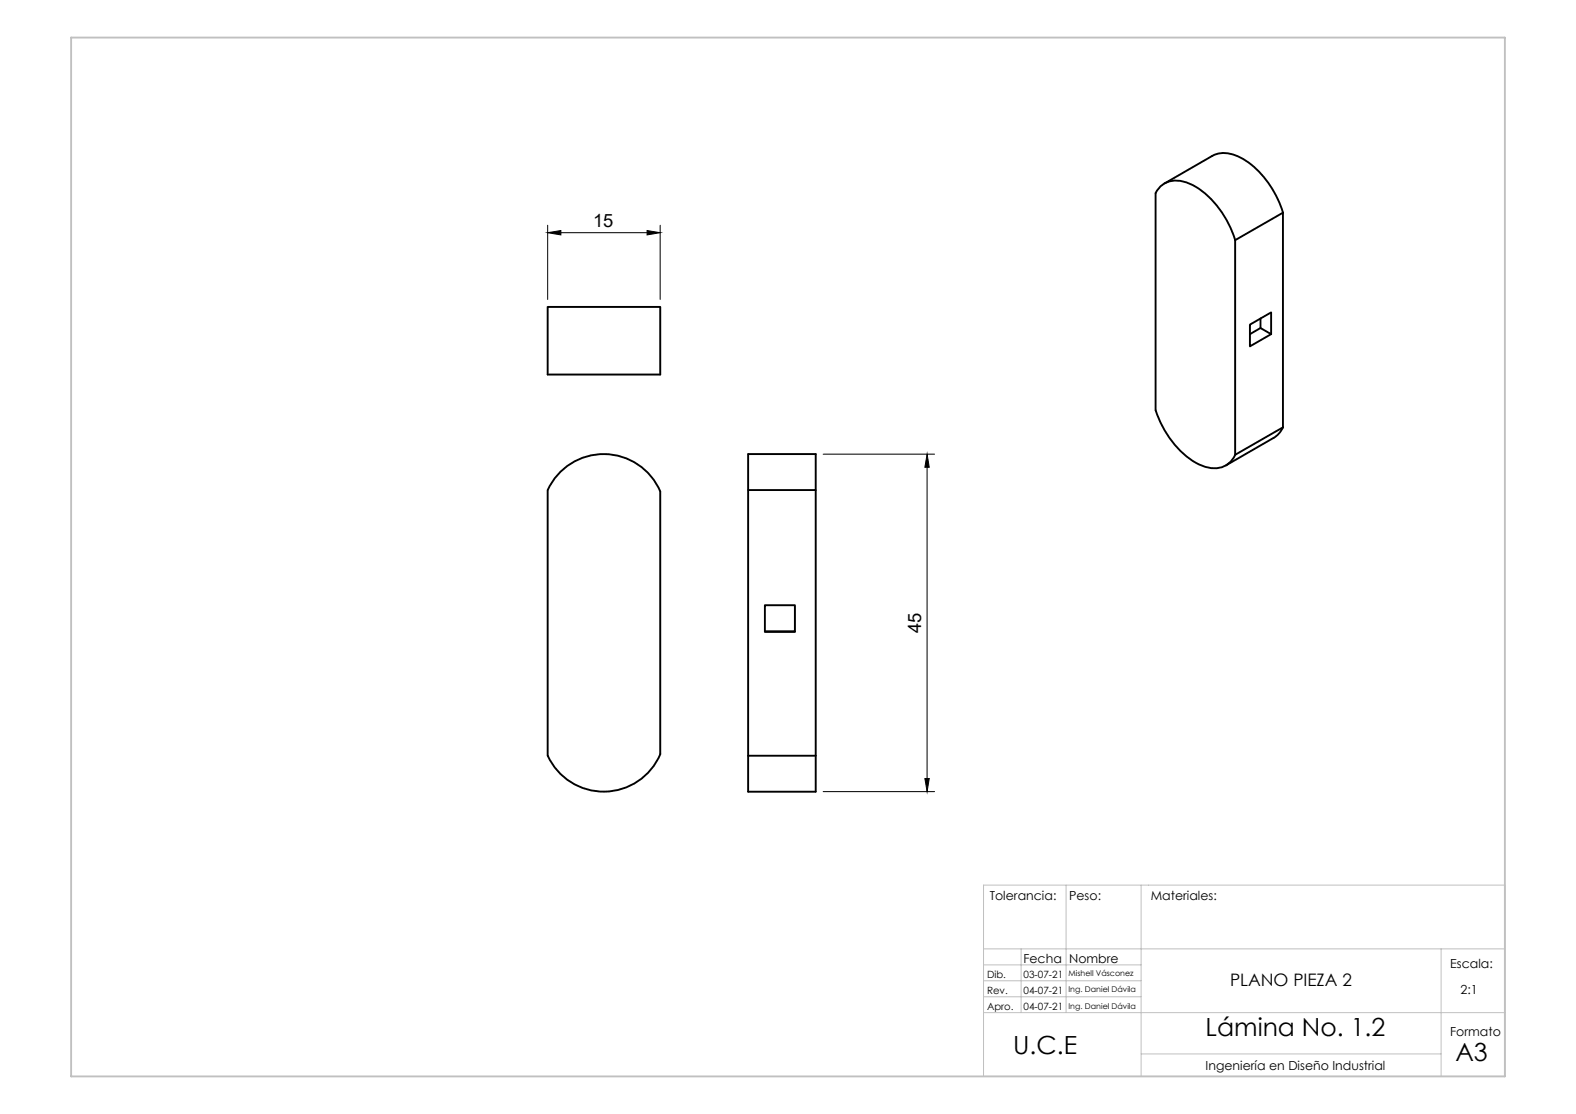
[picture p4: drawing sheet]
<svg xmlns="http://www.w3.org/2000/svg" width="420mm" height="297mm" viewBox="0 0 420 297" stroke-linecap="round" stroke-linejoin="round" font-family="sans-serif">
<defs><g id="words">
<g font-size="6.7">
<text x="270.1" y="281">U.C.E</text>
<text x="321.4" y="276.2">Lámina No. 1.2</text>
<text x="388" y="282.8">A3</text>
</g>
<g font-size="4.9">
<text x="158.1" y="60.5">15</text>
<text x="245.6" y="168.7" transform="rotate(-90 245.6 168.7)">45</text>
</g>
<text font-size="4.6" x="327.9" y="262.9">PLANO PIEZA 2</text>
<g font-size="3.3">
<text x="263.9" y="240">Tolerancia:</text>
<text x="285" y="240">Peso:</text>
<text x="306.8" y="240">Materiales:</text>
<text x="272.9" y="256.9">Fecha</text>
<text x="285" y="256.9">Nombre</text>
<text x="386.6" y="258.1">Escala:</text>
<text x="389.4" y="265.1">2:1</text>
<text x="386.6" y="276.2">Formato</text>
<text x="321.4" y="285.3">Ingeniería en Diseño Industrial</text>
</g>
<g font-size="2.7">
<text x="263.1" y="260.8">Dib.</text>
<text x="272.9" y="260.8">03-07-21</text>
<text x="263.1" y="265.1">Rev.</text>
<text x="263.1" y="269.3">Apro.</text>
<text x="272.9" y="265">04-07-21</text>
<text x="272.9" y="269.3">04-07-21</text>
</g>
<g font-size="2.1">
<text x="284.9" y="260.3">Mishell Vásconez</text>
<text x="284.9" y="264.6">Ing. Daniel Dávila</text>
<text x="284.9" y="268.9">Ing. Daniel Dávila</text>
</g>
</g></defs>
<!-- layer: Capa 1 -->
<path d="M262.2 236h139v51h-139zM284.2 236v34M304.2 236v51M262.2 253h139M262.2 257.3h42M272.2 253v17M384.2 253v34M262.2 270h139M262.2 261.5h42M262.2 265.8h42M304.2 281h80" fill="none" stroke="#c0c0c0" stroke-width=".27"/>
<path d="M19 10h382.2v277h-382.2z" fill="none" stroke="#c0c0c0" stroke-width=".5"/>
<g fill="none" stroke="#000" stroke-width=".51">
<path d="M308.1 51.5v57.9M308.1 51.5a6.3 6.3 0 0 1 8.4-2.8 23.8 23.8 0 0 1 12.3 14l.5 1.3M310.5 48.9l12.7-7.3a8.1 8.1 0 0 1 8.3 .9 25.9 25.9 0 0 1 10.5 14.2M342 56.7v57.2l-12.7 7.4v-57.3M342 56.7l-12.7 7.3M146 81.8h30v18.1h-30zM333.2 86.6l5.7-3.3v5.8l-5.7 3.3zM333.2 89.1l2.8-1.6 2.9 1.6M336 84.9v2.6M308.1 109.4a24.7 24.7 0 0 0 11.8 14.6 6.9 6.9 0 0 0 8.3-1.1l1.1-1.6M339.5 116.8l-12.7 7.3M342 113.9l-1 1.7-1.4 1.2"/>
<path d="M146 130.7a16.4 16.4 0 0 1 15.2-9.6 16.4 16.4 0 0 1 14.8 10v70a16.4 16.4 0 0 1-14.8 10 16.4 16.4 0 0 1-15.2-9.6v-70.8M199.5 121.1h18v90h-18zM199.5 130.7h18M203.9 168.3h8M203.9 161.4h8v7.1h-8zM199.5 201.5h18"/>
</g>
<path d="M146 62l3.5-.5v1.1zM146 60.1v19.7M149.5 62h23M172.5 61.5l3.5 .5-3.5 .6zM176 60.1v19.7M219.5 121.1h29.7M247.2 124.6v83M247.2 121.1l.5 3.5h-1.1zM219.5 211.1h29.7M246.6 207.6h1.1l-.5 3.5z" fill="none" stroke="#000" stroke-width=".27"/>
<path d="M146 62l3.5-.5v1.1zM172.5 61.5l3.5 .5-3.5 .6zM247.2 121.1l.5 3.5h-1.1zM246.6 207.6h1.1l-.5 3.5z" fill="#000"/>
<use href="#words"/>
</svg>
